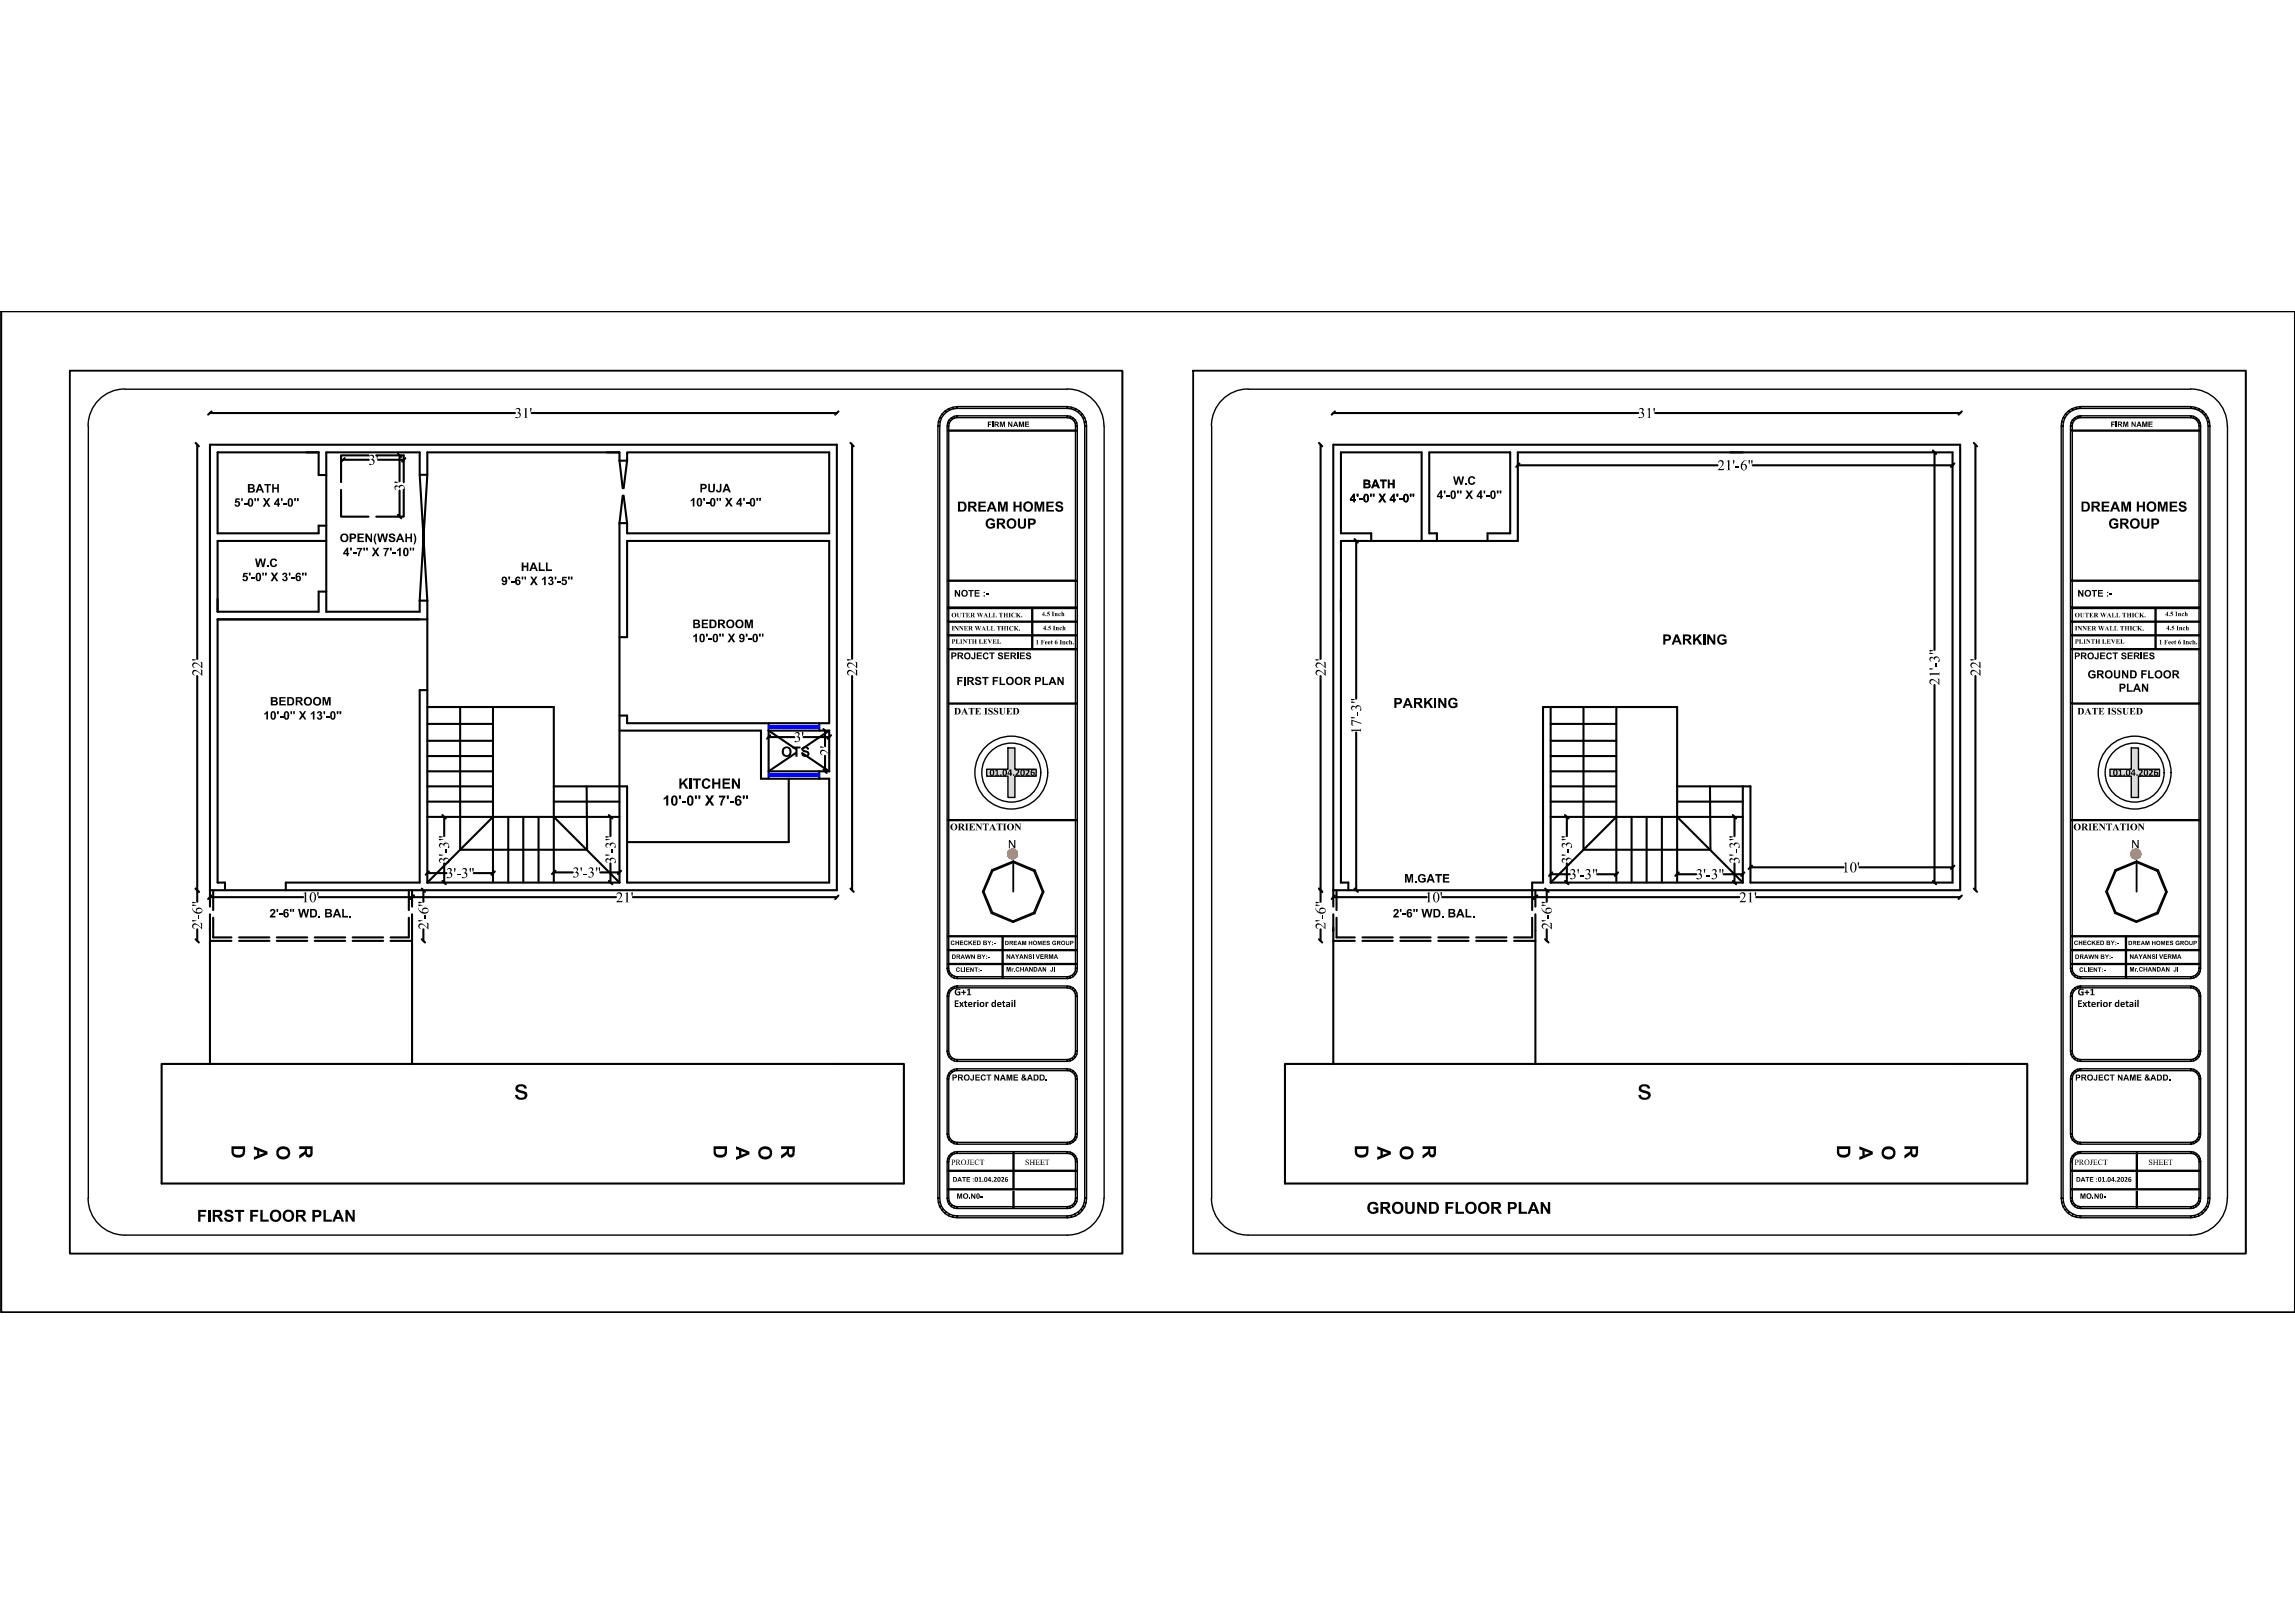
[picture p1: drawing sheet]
<svg xmlns="http://www.w3.org/2000/svg" width="420mm" height="297mm" viewBox="0 0 420 297" stroke-linecap="round" stroke-linejoin="round" font-family="sans-serif">
<defs><g id="words">
<g font-size="5.9">
<text x="94.1" y="201.2">s</text>
<text x="299.8" y="201.2">s</text>
</g>
<g font-size="3.9">
<text x="42.4" y="209.5" transform="rotate(90 42.4 209.5)">D</text>
<text x="46.5" y="209.8" transform="rotate(90 46.5 209.8)">A</text>
<text x="50.6" y="209.7" transform="rotate(90 50.6 209.7)">O</text>
<text x="54.8" y="209.5" transform="rotate(90 54.8 209.5)">R</text>
<text x="130.6" y="209.5" transform="rotate(90 130.6 209.5)">D</text>
<text x="134.7" y="209.8" transform="rotate(90 134.7 209.8)">A</text>
<text x="138.9" y="209.7" transform="rotate(90 138.9 209.7)">O</text>
<text x="143" y="209.5" transform="rotate(90 143 209.5)">R</text>
<text x="248" y="209.5" transform="rotate(90 248 209.5)">D</text>
<text x="252.1" y="209.8" transform="rotate(90 252.1 209.8)">A</text>
<text x="256.3" y="209.7" transform="rotate(90 256.3 209.7)">O</text>
<text x="260.4" y="209.5" transform="rotate(90 260.4 209.5)">R</text>
<text x="336.3" y="209.5" transform="rotate(90 336.3 209.5)">D</text>
<text x="340.4" y="209.8" transform="rotate(90 340.4 209.8)">A</text>
<text x="344.5" y="209.7" transform="rotate(90 344.5 209.7)">O</text>
<text x="348.7" y="209.5" transform="rotate(90 348.7 209.5)">R</text>
</g>
<g font-size="3.4">
<text x="36" y="223.6">FIRST FLOOR PLAN</text>
<text x="250.2" y="222.2">GROUND FLOOR PLAN</text>
</g>
<g font-size="3">
<text x="94.2" y="76.5">31'</text>
<text x="299.8" y="76.5">31'</text>
<text x="67.4" y="85.1">3'</text>
<text x="74" y="89.9" transform="rotate(-90 74 89.9)">3'</text>
<text x="314.4" y="86">21'-6&quot;</text>
<text x="37" y="123.7" transform="rotate(-90 37 123.7)">22'</text>
<text x="156.9" y="123.7" transform="rotate(-90 156.9 123.7)">22'</text>
<text x="242.7" y="123.7" transform="rotate(-90 242.7 123.7)">22'</text>
<text x="355" y="125.4" transform="rotate(-90 355 125.4)">21'-3&quot;</text>
<text x="362.6" y="123.7" transform="rotate(-90 362.6 123.7)">22'</text>
<text x="145.3" y="135.8">3'</text>
<text x="249.2" y="134.4" transform="rotate(-90 249.2 134.4)">17'-3&quot;</text>
<text x="152" y="138.3" transform="rotate(-90 152 138.3)">2'</text>
<text x="81.7" y="160.7">3'-3&quot;</text>
<text x="82.2" y="158.1" transform="rotate(-90 82.2 158.1)">3'-3&quot;</text>
<text x="104.8" y="160.6">3'-3&quot;</text>
<text x="112.7" y="158.1" transform="rotate(-90 112.7 158.1)">3'-3&quot;</text>
<text x="287.3" y="160.9">3'-3&quot;</text>
<text x="287.7" y="158.1" transform="rotate(-90 287.7 158.1)">3'-3&quot;</text>
<text x="310.5" y="160.9">3'-3&quot;</text>
<text x="318.5" y="158.1" transform="rotate(-90 318.5 158.1)">3'-3&quot;</text>
<text x="337.2" y="159.7">10'</text>
<text x="55.2" y="165.1">10'</text>
<text x="112.7" y="165.1">21'</text>
<text x="260.9" y="165.1">10'</text>
<text x="318.4" y="165.1">21'</text>
<text x="37" y="170.1" transform="rotate(-90 37 170.1)">2'-6&quot;</text>
<text x="78.4" y="170.1" transform="rotate(-90 78.4 170.1)">2'-6&quot;</text>
<text x="242.7" y="170.1" transform="rotate(-90 242.7 170.1)">2'-6&quot;</text>
<text x="284.1" y="170.1" transform="rotate(-90 284.1 170.1)">2'-6&quot;</text>
</g>
<g font-size="2.9">
<text x="175.2" y="93.6">DREAM HOMES</text>
<text x="380.9" y="93.6">DREAM HOMES</text>
<text x="180.3" y="96.8">GROUP</text>
<text x="386" y="96.8">GROUP</text>
<text x="305.3" y="118">PARKING</text>
<text x="256" y="129.6">PARKING</text>
<text x="143" y="138.5">OTS</text>
<text x="122.3" y="147.4">10'-0'' X 7'-6''</text>
<text x="125.5" y="144.3">KITCHEN</text>
</g>
<g font-size="2.4">
<text x="250.6" y="89.4">BATH</text>
<text x="267.2" y="88.7">W.C</text>
<text x="43.7" y="92.7">5'-0'' X 4'-0''</text>
<text x="46.4" y="90.2">BATH</text>
<text x="127.1" y="92.7">10'-0'' X 4'-0''</text>
<text x="129.1" y="90.1">PUJA</text>
<text x="247.9" y="91.9">4'-0'' X 4'-0''</text>
<text x="263.9" y="91.3">4'-0'' X 4'-0''</text>
<text x="63.1" y="99.2">OPEN(WSAH)</text>
<text x="63.8" y="101.8">4'-7'' X 7'-10''</text>
<text x="45.1" y="106.4">5'-0'' X 3'-6''</text>
<text x="47.8" y="103.8">W.C</text>
<text x="92.5" y="107.1">9'-6'' X 13'-5''</text>
<text x="96.6" y="104.5">HALL</text>
<text x="127.7" y="115">BEDROOM</text>
<text x="127.7" y="117.5">10'-0'' X 9'-0''</text>
<text x="49" y="131.7">10'-0'' X 13'-0''</text>
<text x="50.4" y="129.1">BEDROOM</text>
<text x="184.5" y="155.3">N</text>
<text x="390.2" y="155.3">N</text>
<text x="257.1" y="161.5">M.GATE</text>
<text x="49.3" y="167.9">2'-6&quot; WD. BAL.</text>
<text x="255" y="167.9">2'-6&quot; WD. BAL.</text>
<text x="174.6" y="184.3">Exterior detail</text>
<text x="174.7" y="182.1">G+1</text>
<text x="380.3" y="184.3">Exterior detail</text>
<text x="380.4" y="182.1">G+1</text>
</g>
<g font-size="2.3">
<text x="175.1" y="125.4">FIRST FLOOR PLAN</text>
<text x="382.2" y="124.1">GROUND FLOOR</text>
<text x="387.9" y="126.6">PLAN</text>
</g>
<g font-size="2.2">
<text x="181.1" y="142">01.04.2026</text>
<text x="386.8" y="142">01.04.2026</text>
</g>
<g font-size="2">
<text x="174.6" y="130.8">DATE ISSUED</text>
<text x="380.3" y="130.8">DATE ISSUED</text>
<text x="173.9" y="152">ORIENTATION</text>
<text x="379.6" y="152">ORIENTATION</text>
</g>
<g font-size="1.9">
<text x="174.7" y="109.2">NOTE :-</text>
<text x="380.3" y="109.2">NOTE :-</text>
<text x="174.1" y="120.6">PROJECT SERIES</text>
<text x="379.7" y="120.6">PROJECT SERIES</text>
</g>
<g font-size="1.7">
<text x="174.2" y="197.8">PROJECT NAME &amp;ADD.</text>
<text x="379.9" y="197.8">PROJECT NAME &amp;ADD.</text>
<text x="178.4" y="216.3">01.04.2026</text>
<text x="384" y="216.3">01.04.2026</text>
</g>
<g font-size="1.6">
<text x="174.1" y="213.2">PROJECT</text>
<text x="187.7" y="213.2">SHEET</text>
<text x="379.8" y="213.2">PROJECT</text>
<text x="393.3" y="213.2">SHEET</text>
</g>
<g font-size="1.5">
<text x="180.7" y="78.1">FIRM NAME</text>
<text x="386.4" y="78.1">FIRM NAME</text>
<text x="175.1" y="219.4">MO.N0-</text>
<text x="380.7" y="219.4">MO.N0-</text>
</g>
<g font-size="1.4">
<text x="174.2" y="113">OUTER WALL THICK.</text>
<text x="190.7" y="112.8">4.5 Inch</text>
<text x="379.8" y="113">OUTER WALL THICK.</text>
<text x="396.4" y="112.8">4.5 Inch</text>
<text x="174.2" y="115.4">INNER WALL THICK.</text>
<text x="174.2" y="117.8">PLINTH LEVEL</text>
<text x="189.6" y="117.9">1 Feet 6 Inch.</text>
<text x="190.9" y="115.3">4.5 Inch</text>
<text x="379.9" y="115.4">INNER WALL THICK.</text>
<text x="379.9" y="117.8">PLINTH LEVEL</text>
<text x="395.3" y="117.9">1 Feet 6 Inch.</text>
<text x="396.6" y="115.3">4.5 Inch</text>
</g>
<g font-size="1.3">
<text x="174" y="173">CHECKED BY:-</text>
<text x="379.7" y="173">CHECKED BY:-</text>
<text x="174.2" y="175.5">DRAWN BY:-</text>
<text x="175" y="177.9">CLIENT:-</text>
<text x="184.2" y="177.8">Mr.CHANDAN JI</text>
<text x="184.2" y="175.5">NAYANSI VERMA</text>
<text x="379.9" y="175.5">DRAWN BY:-</text>
<text x="380.6" y="177.9">CLIENT:-</text>
<text x="389.8" y="177.8">Mr.CHANDAN JI</text>
<text x="389.9" y="175.5">NAYANSI VERMA</text>
<text x="174.4" y="216.3">DATE :</text>
<text x="380.1" y="216.3">DATE :</text>
</g>
<g font-size="1.2">
<text x="183.9" y="173">DREAM HOMES GROUP</text>
<text x="389.6" y="173">DREAM HOMES GROUP</text>
</g>
</g></defs>
<!-- layer: 0 -->
<g fill="none" stroke="#000" stroke-width=".38">
<path d="M38.4 75.6h55.9M97.3 75.6h55.9M36.1 81.4v39.2M59.7 86.9h-1.4v-4.1h-18.5v14.8h18.5v-1.4h1.4M59.7 99h-19.9v13h18.5v-3.7h1.4M62.4 89.6v5h5.1M62.8 84.1h4.7M67.5 83.3h-5.1v5M68.9 83.3h5v5M69.2 84.1h4.7M73.2 83.3v4.8M73.2 89.8v4.8"/>
<path d="M73.9 89.6v5h-5M76.8 86.9v-4.1h-17.1v29.2h17.1v-2.1M113.4 82.8h-35.2v4.1M114.8 99h37v33.4h-37v-1.4h-1.4M151.8 82.8v14.8h-37M156 81.4v39.2M76.8 109.9l1.4-23h-1.4l1.4 23M76.8 109.9h1.4M78.2 113.4h-38.4v48.1h1.4v1.4M78.2 109.9v51.6M113.4 116.6h1.4M36.1 123.7v41.3"/>
<path d="M78.2 126.3h-1.4v35.2h-24.5v1.4M78.2 138.4h12.1M78.2 135.6h12.1M78.2 132.5h12.1M78.2 129.4h23.2v32.1M84.2 129.4v26.1h23.3l-.1-11.6M90.3 129.4v32.1M113.4 133.7h25.9v8.8h12.5v19h-37v-17.6h-13.4M140.7 132.4v8.8h11.1M140.7 134.9h4.7M145.7 137.8l-5 3.4v1.3M146.9 137.8l4.9 3.4"/>
<path d="M147.1 134.9h4.7M150 132.4v1.3M151 133.7v2.9M151 138.3v2.9M151.8 133.7h-11.1l5 3.4M151.8 133.7v7.5M151.8 133.7l-4.9 3.4M156 123.7v39.2M78.2 141.2h12.1M78.2 149.5h35.2M78.2 146.7h12.1M78.2 143.9h12.1"/>
<path d="M90.3 149.5l-12.1 12M93 149.5v12M95.8 149.5v12M98.6 149.5v12M101.4 149.5l12 12h-35.2M101.4 146.7h12M144.4 142.5v11.6h-29.6M150 141.2v1.3M36.1 170.1v2.1M38.4 162.9h114.8v-81.5h-114.8v84.5M38.4 172.2h4M38.4 167.3v27.4"/>
<path d="M38.4 164.2h17.1M39 168v3.6h3.4M39 162.9v3.7M43.8 172.2h5.5M43.8 171.6h5.5M50.7 172.2h5.6M50.7 171.6h5.6M57.6 172.2h5.6M57.6 171.6h5.6M58.4 164.2h54.4M64.6 172.2h5.5M64.6 171.6h5.5"/>
<path d="M71.5 172.2h3.9M74.8 168v3.6h-3.3M74.8 162.9v3.7M75.4 162.9v3M75.4 170.3v24.4M77.5 162.9v2.1M77.5 170.1v2.1M115.9 164.2h37.3M29.6 194.7h135.9v21.9h-135.9z"/>
</g>
<g fill="#000">
<path d="M43.1 91.2h.8v.3h-.6v.2l.5 .1 .2 .3-.1 .4-.3 .2h-.5l-.2-.4 .3 .1a.25 .25 0 0 0 .4 0 .25 .25 0 0 0 0-.3 .25 .25 0 0 0-.3-.1h-.3zM44.6 104.8h.7v.3h-.5l-.1 .3h.5l.2 .4-.1 .4-.2 .2h-.4l-.3-.2v-.3h.3a.26 .26 0 0 0 .4 .2 .26 .26 0 0 0-.1-.5h-.6zM46.7 102.2h.3l.2 1.1 .3-1.1h.4l.2 1.1 .3-1.1h.3l-.4 1.6h-.3l-.3-1.2-.3 1.2h-.4zM95.5 102.9h.3v.6h.6v-.6h.3v1.6h-.3v-.7h-.6v.7h-.3zM126.9 116.4l.4-.4h.3v1.5h-.3v-1.1l-.4 .3zM124.4 142.5h.4v.8l.7-.8h.5l-.7 .7 .7 1.1h-.4l-.5-.8-.3 .3v.5h-.4z"/>
<path d="M45.4 88.6h.8l.3 .2a.39 .39 0 0 1-.1 .6 .47 .47 0 0 1 .2 .6 .47 .47 0 0 1-.7 .2h-.5zM45.7 88.8v.4h.2a.25 .25 0 0 0 .3 0 .25 .25 0 0 0 0-.3 .25 .25 0 0 0-.3-.1zM45.7 89.5v.4h.3a.25 .25 0 0 0 .4-.2 .25 .25 0 0 0-.4-.2z"/>
<path d="M62.5 97.8l.3-.2h.5l.3 .3 .2 .7-.3 .5-.7 .1-.3-.2-.2-.5zM62.7 98v.6a.46 .46 0 0 0 .6 .3 .46 .46 0 0 0 .1-.7l-.2-.3z"/>
<path d="M63.5 100.2h.3v1h.1v.3h-.1v.3h-.3v-.3h-.7v-.3zM63.5 100.7l-.4 .5h.4z"/>
<path d="M126.9 113.4h.8l.4 .2v.3l-.2 .2 .3 .2v.4l-.2 .2-1.1 .1zM127.2 113.7v.3h.2a.25 .25 0 0 0 .4 0 .25 .25 0 0 0-.1-.4 .25 .25 0 0 0-.3 .1zM127.2 114.3v.4h.3a.26 .26 0 0 0 .4-.2 .26 .26 0 0 0-.4-.2z"/>
<path d="M49.6 127.6h.9a.36 .36 0 0 1 .3 .3 .36 .36 0 0 1-.2 .4l.3 .3-.1 .4-1.2 .1zM49.9 127.8v.4h.2a.26 .26 0 0 0 .3 0 .26 .26 0 0 0 .1-.3zM49.9 128.5v.3h.3a.24 .24 0 0 0 .3 0 .24 .24 0 0 0 0-.3 .24 .24 0 0 0-.3 0z"/>
</g>
<path d="M140.7 133.2h9.3M140.7 132.9h9.3M140.7 142h9.3M140.7 141.7h9.3" fill="none" stroke="#00f" stroke-width=".38"/>
<!-- layer: columns -->
<g fill="none" stroke="#000" stroke-width=".38">
<path d="M38.7 75.3l-.6 .6M153.5 75.3l-.6 .6M35.8 81.1l.6 .6M63.1 83.8l-.6 .7M72.9 83l.5 .6M72.9 94.2l.5 .7M74.2 83.8l-.6 .7M155.7 81.1l.6 .6M141 134.6l-.6 .6M150.7 133.4l.6 .7M152.1 134.6l-.6 .6M150.7 140.8l.6 .7"/>
<path d="M35.8 171.9l.6 .6M35.8 162.6l.6 .6M38.7 163.9l-.6 .6M75.8 163.9l-.7 .6M77.2 171.9l.6 .6M77.2 162.6l.6 .6M153.5 163.9l-.6 .6M155.7 162.6l.6 .6"/>
</g>
<!-- layer: WALL -->
<g fill="#fff">
<path d="M191.5 191.9l.4-.4h.2v1.6h-.2v-1.2l-.3 .2z"/>
<path d="M192.7 192.9h.3v.2h-.3z"/>
<path d="M193.4 191.9l.4-.4h.2v1.6h-.2v-1.2l-.3 .2z"/>
<path d="M190.3 191.5h.3l.7 1.6h-.3l-.2-.5h-.6l-.2 .5h-.3zM190.5 191.7l-.3 .7h.5z"/>
</g>
<!-- layer: 0 -->
<g fill="none" stroke="#000" stroke-width=".25">
<path d="M16.2 78v141.3M22.8 71.2a6.7 6.7 0 0 0-6.7 6.7M22.9 71.2h172.5M171.7 78h.3v141.3h-.3zM171.8 77.2l-.1 .8h.3l.1-.8M172 76.4l-.2 .8h.3l.2-.6M172.5 75.8l-.5 .6 .3 .2 .4-.6M173 75.2l-.5 .6 .2 .2 .5-.5M173.4 78h.3v99.2h-.3zM173.5 77.4l-.1 .6h.3l.1-.5M173.5 78.7h23.6v.2h-23.6zM173.7 74.8l-.7 .4 .2 .3 .6-.4"/>
<path d="M173.7 76.9l-.2 .5 .3 .1 .2-.4M174.2 76.5l-.5 .4 .3 .2 .3-.4M174.5 74.5l.7-.1v.3l-.7 .1zM174.5 74.5l-.8 .3 .1 .3 .7-.3M174.7 76.2l.5-.1v.3l-.4 .1zM174.7 76.2l-.5 .3 .1 .2 .5-.2M175.2 76.1h20.2v.3h-20.2zM175.2 74.4h20.2v.3h-20.2zM195.4 71.2a6.7 6.7 0 0 1 6.7 6.7M196 76.2l-.6-.1v.3l.5 .1M196.2 74.5l-.8-.1v.3l.7 .1M196.5 76.5l-.5-.3-.1 .3 .4 .2"/>
<path d="M196.9 77.5l.2-.1 .1 .6h-.3zM196.9 78h.3v99.2h-.3zM196.9 76.9l-.4-.4-.2 .2 .3 .4M196.9 74.8l-.7-.3-.1 .3 .7 .3M197.1 77.4l-.2-.5-.3 .2 .3 .4M197.6 75.2l-.7-.4-.1 .3 .6 .4M198.2 75.8l-.6-.6-.2 .3 .5 .5M198.5 77.2h.3l.1 .8h-.3zM198.6 78h.3v141.3h-.3zM198.6 76.4l-.4-.6-.3 .2 .4 .6M198.8 77.2l-.2-.8-.3 .2 .2 .6M202.1 78v141.3"/>
<path d="M205.5 67.8v161.6M173.5 106.2h23.6v.2h-23.6zM173.5 113.7h23.6v.2h-23.6zM173.5 116.2h23.6v.2h-23.6zM173.6 118.7h23.5v.2h-23.5zM188.9 111.2h.2v7.6h-.2zM173.6 128.7h23.5v.1h-23.5zM184.5 136.9h1.3v3.9h3.9v1.3h-3.9v3.9h-1.3v-3.9h-3.9v-1.3h3.9zM173.5 150h23.6v.2h-23.6zM181.6 159.2l3.9-1.6v.2l-3.8 1.6M185.5 157.6l4 1.6-.2 .3-3.8-1.7zM189.5 159.2l1.6 4h-.3l-1.5-3.7"/>
<path d="M173.4 177.2h.3l.1 .5-.3 .1zM173.5 173.8h23.6v.2h-23.6zM173.5 176.3h23.6v.2h-23.6zM173.5 171.3h23.6v.1h-23.6zM173.8 177.7l.2 .4-.3 .2-.2-.5M174 178.1l.3 .4-.1 .3-.5-.5M174.3 178.5l.5 .2-.1 .3-.5-.2M174.8 178.7l.4 .1v.3l-.5-.1M175.2 178.8h20.2v.3h-20.2zM179.9 163.2l1.7-4 .1 .2-1.6 3.8M181.7 166.9l-1.6-3.7h-.2l1.6 4M183.5 171.4h.1v7.5h-.1z"/>
<path d="M185.5 168.6l-3.8-1.7-.2 .3 4 1.6M189.2 167l-3.7 1.6v.2l3.9-1.6M190.8 163.2l-1.6 3.8 .2 .2 1.7-4M195.4 178.8l.5-.1 .1 .3-.6 .1zM195.9 178.7l.4-.2 .2 .3-.5 .2M196.3 178.5l.3-.4 .3 .2-.4 .5M196.6 178.1l.3-.4 .2 .1-.2 .5M196.9 177.7v-.5h.3l-.1 .6M173.4 197.4h.3v10.1h-.3zM173.4 182.3h.3v10.1h-.3zM173.4 192.4h.3l.1 .5-.3 .1zM173.5 196.9l-.1 .5h.3l.1-.4"/>
<path d="M173.5 181.7l-.1 .6h.3l.1-.5M173.7 196.4l-.2 .5 .3 .1 .2-.5M173.7 181.2l-.2 .5 .3 .1 .2-.4M173.8 192.9l.2 .4-.3 .2-.2-.5M174 193.3l.3 .3-.1 .3-.5-.4M174.2 195.9l-.5 .5 .3 .1 .3-.3M174.2 180.8l-.5 .4 .3 .2 .3-.3M174.3 193.6l.5 .2-.1 .4-.5-.3M174.7 195.7l.5-.1v.3l-.4 .1zM174.7 195.7l-.5 .2 .1 .3 .5-.2M174.8 193.8l.4 .1v.4l-.5-.1M175.2 195.6h20.2v.3h-20.2z"/>
<path d="M175.2 180.5h20.2v.3h-20.2zM175.2 193.9h20.2v.4h-20.2zM195.4 193.9l.5-.1 .1 .4-.6 .1zM195.9 193.8l.4-.2 .2 .3-.5 .3M196 195.7l-.6-.1v.3l.5 .1M196 180.5h-.6v.3l.5 .1M196.3 193.6l.3-.3 .3 .2-.4 .4M196.5 195.9l-.5-.2-.1 .3 .4 .2M196.5 180.8l-.5-.3-.1 .4 .4 .2M196.6 193.3l.3-.4 .2 .1-.2 .5M196.9 197l.2-.1 .1 .5h-.3zM196.9 192.9v-.5h.3l-.1 .6"/>
<path d="M196.9 181.8l.2-.1 .1 .6h-.3zM196.9 197.4h.3v10.1h-.3zM196.9 196.4l-.4-.5-.2 .3 .3 .3M196.9 182.3h.3v10.1h-.3zM196.9 181.2l-.4-.4-.2 .3 .3 .3M197.1 196.9l-.2-.5-.3 .1 .3 .5M197.1 181.7l-.2-.5-.3 .2 .3 .4M16.1 219.3a6.7 6.7 0 0 0 6.7 6.7h172.6M171.7 219.3h.3l.1 .7-.3 .1zM173.4 207.5h.3l.1 .5-.3 .1zM173.4 212.6h.3v6.7h-.3zM173.4 219.3h.3l.1 .5-.3 .1z"/>
<path d="M173.5 212l-.1 .6h.3l.1-.5M173.5 217.6h23.6v.1h-23.6zM173.5 214.2h23.6v.2h-23.6zM173.7 211.5l-.2 .5 .3 .1 .2-.4M173.8 208l.2 .4-.3 .2-.2-.5M173.8 219.8l.2 .4-.3 .2-.2-.5M174 208.4l.3 .4-.1 .2-.5-.4M174.2 211.1l-.5 .4 .3 .2 .3-.3M174.3 208.8l.5 .2-.1 .3-.5-.3M174.7 210.8h.5v.3h-.4zM174.7 210.8l-.5 .3 .1 .3 .5-.3M174.8 209l.4 .1v.3l-.5-.1"/>
<path d="M175.2 209.1h20.2v.3h-20.2zM175.2 210.8h20.2v.3h-20.2zM185.5 218h.1v3h-.1zM185.5 210.9h.1v6.8h-.1zM195.4 209.1l.5-.1 .1 .3-.6 .1zM195.9 209l.4-.2 .2 .2-.5 .3M196 210.8h-.6v.3h.5M196.3 208.8l.3-.4 .3 .2-.4 .4M196.5 211.1l-.5-.3-.1 .3 .4 .3M196.6 208.4l.3-.4 .2 .1-.2 .5M196.9 208v-.5h.3l-.1 .6M196.9 219.8v-.5h.3l-.1 .6"/>
<path d="M196.9 212.1l.2-.1 .1 .6h-.3zM196.9 212.6h.3v6.7h-.3zM196.9 211.5l-.4-.4-.2 .3 .3 .3M197.1 212l-.2-.5-.3 .2 .3 .4M202.1 219.3a6.7 6.7 0 0 1-6.7 6.7M172.1 220l.2 .7-.3 .2-.2-.8M172.3 220.7l.4 .6-.2 .2-.5-.6M172.7 221.3l.5 .5-.2 .3-.5-.6M173.2 221.8l.6 .4-.1 .3-.7-.4M173.8 222.2l.7 .2v.4l-.8-.3M174 220.2l.3 .3-.1 .3-.5-.4M174.3 220.5l.5 .3-.1 .3-.5-.3"/>
<path d="M174.5 222.4l.7 .1v.4l-.7-.1M174.8 220.8h.4v.4l-.5-.1M175.2 222.5h20.2v.4h-20.2zM175.2 220.8h20.2v.4h-20.2zM195.4 222.5l.7-.1 .1 .4-.8 .1zM195.4 220.8h.5l.1 .3-.6 .1zM195.9 220.8l.4-.3 .2 .3-.5 .3M196.1 222.4l.7-.2 .1 .3-.7 .3M196.3 220.5l.3-.3 .3 .2-.4 .4M196.6 220.2l.3-.4 .2 .1-.2 .5M196.8 222.2l.6-.4 .2 .3-.7 .4M197.4 221.8l.5-.5 .3 .2-.6 .6"/>
<path d="M197.9 221.3l.4-.6 .3 .2-.4 .6M198.3 220.7l.2-.7 .3 .1-.2 .8M198.5 220l.1-.7h.3l-.1 .8"/>
<circle cx="185.1" cy="141.4" r="6.7"/>
<circle cx="185.1" cy="141.4" r="5.4"/>
</g>
<path d="M12.8 67.8h192.7v161.6h-192.7zM173.5 111.2h23.6v.1h-23.6zM185.5 157.7v5.5" fill="none" stroke="#000" stroke-width=".34"/>
<!-- layer: furniture -->
<g fill="#dbdbdb" stroke="#dbdbdb" stroke-width=".18">
<path d="M184.5 136.9l1.3 3.9v-3.9zM184.5 136.9l1.3 3.9h-1.3z"/>
<path d="M180.6 140.8l9.1 1.3v-1.3zM180.6 140.8l9.1 1.3h-9.1z"/>
<path d="M184.5 142.1l1.3 3.9v-3.9zM184.5 142.1l1.3 3.9h-1.3z"/>
</g>
<g fill="#f26722" stroke="#f26722" stroke-width=".18">
<path d="M185.2 157.2h.4z"/>
<path d="M184.5 156.1l1.7 .1zM184.5 156.1l1.7 .1h-1.7z"/>
<path d="M184.5 156.2h1.8zM184.5 156.2h1.8z"/>
<path d="M184.5 156.2l1.8 .1zM184.5 156.2l1.8 .1z"/>
<path d="M184.5 156.3l1.8 .1zM184.5 156.3l1.8 .1z"/>
<path d="M184.5 156.4h1.8zM184.5 156.4l1.7 .1z"/>
<path d="M184.5 156.5l1.7 .1zM184.5 156.5l1.7 .1z"/>
<path d="M184.5 156.6h1.7zM184.5 156.6h1.7z"/>
<path d="M184.5 156.6h1.7zM184.5 156.6l1.6 .1z"/>
<path d="M184.6 156.7h1.5zM184.6 156.7l1.5 .1z"/>
<path d="M184.6 156.8h1.5zM184.6 156.8l1.5 .1z"/>
<path d="M184.7 156.9h1.4zM184.7 156.9h1.3z"/>
<path d="M184.7 156.9h1.3zM184.7 156.9l1.2 .1z"/>
<path d="M184.8 157h1.1zM184.8 157h1.1z"/>
<path d="M184.9 157h1zM184.9 157l.9 .1z"/>
<path d="M184.9 157.1h.9zM184.9 157.1h.8z"/>
<path d="M185 157.1h.7zM185 157.1h.6z"/>
<path d="M185.1 157.1h.5zM185.1 157.1l.5 .1z"/>
<path d="M185.2 157.2h.3zM185.3 157.2h.2z"/>
</g>
<!-- layer: WALL -->
<circle cx="185.4" cy="156.3" r=".91" fill="none" stroke="#f26722" stroke-width=".18"/>
<!-- layer: 0 -->
<g fill="none" stroke="#000" stroke-width=".38">
<path d="M244.1 75.6h55.8M303 75.6h55.9M241.8 81.4v39.2M251 99v-1.4h-5.5v-14.8h14.8v16.2M276.5 82.8h-14.8v14.8h1.4v1.4M276.5 97.6h-4.2v1.4M277.9 82.8h79.6v78.7h-37v-17.6h-13.5M277.9 99h-32.4v62.5h1.3v1.4M361.7 81.4v39.2M241.8 123.7v41.3M283.9 138.4h12M283.9 135.6h12"/>
<path d="M283.9 132.5h12M283.9 129.4v32.1M289.9 129.4v26.1h23.2v-11.6M295.9 129.4v32.1M361.7 123.7v39.2M283.9 149.5h35.2M283.9 146.7h12M283.9 143.9h12M283.9 141.2h12M295.9 149.5l-12 12M298.7 149.5v12M301.5 149.5v12"/>
<path d="M304.2 149.5v12M307 149.5l12.1 12h-35.2M307 146.7h12.1M241.8 170.1v2.1M244.1 162.9h114.8v-81.5h-114.8v84.5M244.1 172.2h3.9M244.1 167.3v27.4M244.1 164.2h17.1M244.7 168v3.6h3.3M244.7 162.9v3.7M249.4 172.2h5.6M249.4 171.6h5.6"/>
<path d="M256.4 172.2h5.5M256.4 171.6h5.5M263.3 172.2h5.6M263.3 171.6h5.6M264 164.2h54.4M270.3 172.2h5.5M270.3 171.6h5.5M277.2 172.2h3.9M280.5 168v3.6h-3.3M280.5 161.5h2v-32.1h24.5v32.1M280.5 162.9v3.7M281.1 162.9v3"/>
<path d="M281.1 170.3v24.4M283.2 162.9v2.1M283.2 170.1v2.1M321.5 164.2h37.4M235.2 194.7h135.9v21.9h-135.9z"/>
</g>
<!-- layer: columns -->
<path d="M244.4 75.3l-.6 .6M359.2 75.3l-.6 .6M241.5 81.1l.6 .6M361.4 81.1l.6 .6M241.5 171.9l.6 .6M241.5 162.6l.6 .6M244.4 163.9l-.6 .6M281.4 163.9l-.6 .6M282.9 171.9l.6 .6M282.9 162.6l.6 .6M359.2 163.9l-.6 .6M361.4 162.6l.6 .6" fill="none" stroke="#000" stroke-width=".38"/>
<!-- layer: WALL -->
<g fill="#fff">
<path d="M397.1 191.9l.7-.4v1.6h-.2v-1.2l-.4 .2z"/>
<path d="M398.4 192.9h.2v.2h-.2z"/>
<path d="M399 191.9l.5-.4h.2v1.6h-.3v-1.2l-.3 .2z"/>
<path d="M396 191.5h.3l.6 1.6h-.2l-.2-.5h-.7l-.2 .5h-.2zM396.1 191.7l-.2 .7h.5z"/>
</g>
<!-- layer: 0 -->
<g fill="none" stroke="#000" stroke-width=".25">
<path d="M221.8 78v141.3M228.5 71.2a6.7 6.7 0 0 0-6.7 6.7M228.5 71.2h172.6M377.4 78h.3v141.3h-.3zM377.4 77.2v.8h.3l.1-.8M377.7 76.4l-.3 .8h.4l.2-.6M378.1 75.8l-.4 .6 .3 .2 .4-.6M378.7 75.2l-.6 .6 .3 .2 .5-.5M379.1 78h.3v99.2h-.3zM379.1 77.4v.6h.3v-.5M379.2 78.7h23.6v.2h-23.6zM379.3 74.8l-.6 .4 .2 .3 .6-.4"/>
<path d="M379.4 76.9l-.3 .5 .3 .1 .2-.4M379.8 76.5l-.4 .4 .2 .2 .4-.4M380.1 74.5l.8-.1v.3l-.7 .1zM380.1 74.5l-.8 .3 .2 .3 .7-.3M380.3 76.2l.6-.1v.3l-.5 .1zM380.3 76.2l-.5 .3 .2 .2 .4-.2M380.9 76.1h20.2v.3h-20.2zM380.9 74.4h20.2v.3h-20.2zM401 71.2a6.7 6.7 0 0 1 6.8 6.7M401.6 76.2l-.5-.1v.3l.4 .1M401.8 74.5l-.7-.1v.3l.7 .1M402.1 76.5l-.5-.3-.1 .3 .5 .2"/>
<path d="M402.5 77.5l.3-.1 .1 .6h-.3zM402.5 76.9l-.4-.4-.1 .2 .3 .4M402.6 78h.3v99.2h-.3zM402.6 74.8l-.8-.3v.3l.7 .3M402.8 77.4l-.3-.5-.2 .2 .2 .4M403.3 75.2l-.7-.4-.1 .3 .6 .4M403.8 75.8l-.5-.6-.2 .3 .5 .5M404.2 77.2h.3l.1 .8h-.4zM404.2 78h.4v141.3h-.4zM404.2 76.4l-.4-.6-.2 .2 .3 .6M404.5 77.2l-.3-.8-.3 .2 .3 .6M407.8 78v141.3"/>
<path d="M411.1 67.8v161.6M379.2 116.2h23.5v.2h-23.5zM379.2 106.2h23.6v.2h-23.6zM379.2 113.7h23.6v.2h-23.6zM379.3 118.7h23.5v.2h-23.5zM394.5 111.2h.2v7.6h-.2zM379.3 128.7h23.5v.1h-23.5zM379.2 150h23.6v.2h-23.6zM386.3 140.8h3.9v-3.9h1.3v3.9h3.9v1.3h-3.9v3.9h-1.3v-3.9h-3.9zM387.2 159.2l4-1.6v.2l-3.8 1.6M391.2 157.6l3.9 1.6-.2 .3-3.7-1.7zM395.1 159.2l1.6 4h-.2l-1.6-3.7"/>
<path d="M379.1 177.2h.3v.5l-.3 .1zM379.2 173.8h23.6v.2h-23.6zM379.2 176.3h23.6v.2h-23.6zM379.2 171.3h23.6v.1h-23.6zM379.4 177.7l.2 .4-.2 .2-.3-.5M379.6 178.1l.4 .4-.2 .3-.4-.5M380 178.5l.4 .2-.1 .3-.5-.2M380.4 178.7l.5 .1v.3l-.6-.1M380.9 178.8h20.2v.3h-20.2zM385.5 163.2l1.7-4 .2 .2-1.6 3.8M387.4 166.9l-1.6-3.7h-.3l1.7 4M389.1 171.4h.2v7.5h-.2z"/>
<path d="M391.1 168.6l-3.7-1.7-.2 .3 3.9 1.6M394.9 167l-3.8 1.6v.2l4-1.6M396.5 163.2l-1.6 3.8 .2 .2 1.6-4M401.1 178.8l.4-.1 .1 .3-.5 .1zM401.5 178.7l.5-.2 .1 .3-.5 .2M402 178.5l.3-.4 .2 .2-.4 .5M402.3 178.1l.2-.4 .3 .1-.3 .5M402.5 177.7l.1-.5h.3l-.1 .6M379.1 197.4h.3v10.1h-.3zM379.1 182.3h.3v10.1h-.3zM379.1 192.4h.3v.5l-.3 .1zM379.1 196.9v.5h.3v-.4"/>
<path d="M379.1 181.7v.6h.3v-.5M379.4 196.4l-.3 .5 .3 .1 .2-.5M379.4 181.2l-.3 .5 .3 .1 .2-.4M379.4 192.9l.2 .4-.2 .2-.3-.5M379.6 193.3l.4 .3-.2 .3-.4-.4M379.8 195.9l-.4 .5 .2 .1 .4-.3M379.8 180.8l-.4 .4 .2 .2 .4-.3M380 193.6l.4 .2-.1 .4-.5-.3M380.3 195.7l.6-.1v.3l-.5 .1zM380.3 195.7l-.5 .2 .2 .3 .4-.2M380.4 193.8l.5 .1v.4l-.6-.1M380.9 195.6h20.2v.3h-20.2z"/>
<path d="M380.9 180.5h20.2v.3h-20.2zM380.9 193.9h20.2v.4h-20.2zM401.1 193.9l.4-.1 .1 .4-.5 .1zM401.5 193.8l.5-.2 .1 .3-.5 .3M401.6 195.7l-.5-.1v.3l.4 .1M401.6 180.5h-.5v.3l.4 .1M402 193.6l.3-.3 .2 .2-.4 .4M402.1 195.9l-.5-.2-.1 .3 .5 .2M402.1 180.8l-.5-.3-.1 .4 .5 .2M402.3 193.3l.2-.4 .3 .1-.3 .5M402.5 197l.3-.1 .1 .5h-.3zM402.5 192.9l.1-.5h.3l-.1 .6"/>
<path d="M402.5 181.8l.3-.1 .1 .6h-.3zM402.5 196.4l-.4-.5-.1 .3 .3 .3M402.5 181.2l-.4-.4-.1 .3 .3 .3M402.6 197.4h.3v10.1h-.3zM402.6 182.3h.3v10.1h-.3zM402.8 196.9l-.3-.5-.2 .1 .2 .5M402.8 181.7l-.3-.5-.2 .2 .2 .4M221.8 219.3a6.7 6.7 0 0 0 6.7 6.7M377.4 219.3h.3l.1 .7-.4 .1zM379.1 207.5h.3v.5l-.3 .1zM379.1 212.6h.3v6.7h-.3zM379.1 219.3h.3v.5l-.3 .1z"/>
<path d="M379.1 212v.6h.3v-.5M379.2 217.6h23.6v.1h-23.6zM379.2 214.2h23.6v.2h-23.6zM379.4 211.5l-.3 .5 .3 .1 .2-.4M379.4 208l.2 .4-.2 .2-.3-.5M379.4 219.8l.2 .4-.2 .2-.3-.5M379.6 208.4l.4 .4-.2 .2-.4-.4M379.8 211.1l-.4 .4 .2 .2 .4-.3M380 208.8l.4 .2-.1 .3-.5-.3M380.3 210.8h.6v.3h-.5zM380.3 210.8l-.5 .3 .2 .3 .4-.3M380.4 209l.5 .1v.3l-.6-.1"/>
<path d="M380.9 209.1h20.2v.3h-20.2zM380.9 210.8h20.2v.3h-20.2zM391.1 218h.2v3h-.2zM391.1 210.9h.2v6.8h-.2zM401.1 209.1l.4-.1 .1 .3-.5 .1zM401.5 209l.5-.2 .1 .2-.5 .3M401.6 210.8h-.5v.3h.4M402 208.8l.3-.4 .2 .2-.4 .4M402.1 211.1l-.5-.3-.1 .3 .5 .3M402.3 208.4l.2-.4 .3 .1-.3 .5M402.5 208l.1-.5h.3l-.1 .6M402.5 219.8l.1-.5h.3l-.1 .6"/>
<path d="M402.5 212.1l.3-.1 .1 .6h-.3zM402.5 211.5l-.4-.4-.1 .3 .3 .3M402.6 212.6h.3v6.7h-.3zM402.8 212l-.3-.5-.2 .2 .2 .4M407.8 219.3a6.7 6.7 0 0 1-6.8 6.7M228.5 226h172.6M377.8 220l.2 .7-.3 .2-.3-.8M378 220.7l.4 .6-.3 .2-.4-.6M378.4 221.3l.5 .5-.2 .3-.6-.6M378.9 221.8l.6 .4-.2 .3-.6-.4M379.5 222.2l.7 .2-.1 .4-.8-.3M379.6 220.2l.4 .3-.2 .3-.4-.4"/>
<path d="M380 220.5l.4 .3-.1 .3-.5-.3M380.2 222.4l.7 .1v.4l-.8-.1M380.4 220.8h.5v.4l-.6-.1M380.9 222.5h20.2v.4h-20.2zM380.9 220.8h20.2v.4h-20.2zM401.1 222.5l.7-.1v.4l-.7 .1zM401.1 220.8h.4l.1 .3-.5 .1zM401.5 220.8l.5-.3 .1 .3-.5 .3M401.8 222.4l.7-.2 .1 .3-.8 .3M402 220.5l.3-.3 .2 .2-.4 .4M402.3 220.2l.2-.4 .3 .1-.3 .5M402.5 222.2l.6-.4 .2 .3-.7 .4"/>
<path d="M403.1 221.8l.5-.5 .2 .2-.5 .6M403.6 221.3l.3-.6 .3 .2-.4 .6M403.9 220.7l.3-.7 .3 .1-.3 .8M404.2 220v-.7h.4l-.1 .8"/>
<circle cx="390.8" cy="141.4" r="6.7"/>
<circle cx="390.8" cy="141.4" r="5.4"/>
</g>
<path d="M218.4 67.8h192.7v161.6h-192.7zM379.2 111.2h23.6v.1h-23.6zM391.2 157.7v5.5" fill="none" stroke="#000" stroke-width=".34"/>
<!-- layer: furniture -->
<g fill="#dbdbdb" stroke="#dbdbdb" stroke-width=".18">
<path d="M390.2 136.9l1.3 3.9v-3.9zM390.2 136.9l1.3 3.9h-1.3z"/>
<path d="M386.3 140.8l9.1 1.3v-1.3zM386.3 140.8l9.1 1.3h-9.1z"/>
<path d="M390.2 142.1l1.3 3.9v-3.9zM390.2 142.1l1.3 3.9h-1.3z"/>
</g>
<g fill="#f26722" stroke="#f26722" stroke-width=".18">
<path d="M390.8 157.2h.4z"/>
<path d="M390.2 156.1l1.7 .1zM390.2 156.1l1.7 .1h-1.8z"/>
<path d="M390.1 156.2h1.8zM390.1 156.2h1.8z"/>
<path d="M390.1 156.2l1.8 .1zM390.1 156.2l1.8 .1z"/>
<path d="M390.1 156.3l1.8 .1zM390.1 156.3l1.8 .1z"/>
<path d="M390.1 156.4h1.8zM390.1 156.4l1.8 .1z"/>
<path d="M390.1 156.5l1.8 .1zM390.1 156.5l1.8 .1z"/>
<path d="M390.2 156.6h1.7zM390.2 156.6h1.6z"/>
<path d="M390.2 156.6h1.6zM390.2 156.6l1.6 .1z"/>
<path d="M390.2 156.7h1.6zM390.2 156.7l1.6 .1z"/>
<path d="M390.3 156.8h1.5zM390.3 156.8l1.4 .1z"/>
<path d="M390.3 156.9h1.4zM390.3 156.9h1.4z"/>
<path d="M390.4 156.9h1.3zM390.4 156.9l1.2 .1z"/>
<path d="M390.4 157h1.2zM390.4 157h1.1z"/>
<path d="M390.5 157h1zM390.5 157l1 .1z"/>
<path d="M390.6 157.1h.9zM390.6 157.1h.8z"/>
<path d="M390.7 157.1h.7zM390.7 157.1h.6z"/>
<path d="M390.7 157.1h.6zM390.7 157.1l.5 .1z"/>
<path d="M390.8 157.2h.3zM390.9 157.2h.2z"/>
</g>
<!-- layer: WALL -->
<circle cx="391" cy="156.3" r=".91" fill="none" stroke="#f26722" stroke-width=".18"/>
<!-- layer: 0 -->
<g fill="none" stroke="#000" stroke-width=".38">
<path d="M.2 57h420v183.2h-420zM111.1 82.8h2.3v1.5M113.4 95.7v65.8M113.4 84.3h1.4M113.4 84.3l.6 5.1M114 90.7l-.6 5M114.2 90.7l.6 5h-1.4M114.8 95.7v1.9M114.8 99v17.6M114.8 84.3l-.6 5.1M151.8 82.8h-37v1.5M248.3 99v28.9"/>
<path d="M276.5 82.8v14.8M277.9 82.8v16.2M277.9 85.2h36.6M320.9 85.2h36.6M354.2 82.8v36.1M248.3 134.1v28.8M354.2 125.4v36.1M78.2 159.8h3.5M81.3 149.5v3.5M86.7 159.8h3.6M101.4 159.7h3.5M109.9 159.7h3.5"/>
<path d="M111.8 149.5v3.5M111.8 158v3.5M286.9 149.5v3.5M317.5 149.5v3.5M317.5 158v3.5M319.1 143.9v17.6M320.5 158.7h17M340.4 158.7h17.1M280.5 161.5v1.4M283.9 160h3.5M292.4 160h3.5M307 160h3.6"/>
<path d="M315.6 160h3.5"/>
</g>
<!-- layer: columns -->
<g fill="none" stroke="#000" stroke-width=".38">
<path d="M248 98.7l.6 .6M278.2 84.8l-.6 .7M353.9 82.5l.6 .6M357.8 84.8l-.6 .7M78.5 159.5l-.6 .6M81 149.2l.6 .6M90.6 159.5l-.6 .6M101.7 159.4l-.7 .6M111.5 149.2l.6 .6M113.7 159.4l-.6 .6M284.2 159.7l-.6 .6M286.5 149.2l.6 .6"/>
<path d="M296.2 159.7l-.6 .6M307.3 159.7l-.6 .6M317.2 149.2l.6 .6M319.4 159.7l-.6 .6M320.8 158.4l-.7 .6M357.8 158.4l-.6 .6M81 161.2l.6 .6M111.5 161.2l.6 .6M248 162.6l.6 .6M317.2 161.2l.6 .6M353.9 161.2l.6 .6"/>
</g>
<!-- layer: 0 -->
<g fill="#000">
<path d="M126.4 91.5l.5-.4h.2v1.6h-.3v-1.1l-.4 .2zM266 87.2h.3l.3 1.1 .3-1.1h.3l.3 1.1 .2-1.1h.4l-.4 1.5h-.4l-.3-1.1-.3 1.1h-.3z"/>
<path d="M128.2 88.5l1 .1 .2 .4v.3l-.2 .2h-.7v.6h-.3zM128.5 88.8v.5h.2a.25 .25 0 0 0 .4-.2 .25 .25 0 0 0-.4-.3z"/>
<path d="M247.8 90.4h.2v.9h.2v.3h-.2v.3h-.2v-.3h-.7v-.3zM247.8 90.8l-.4 .5h.4z"/>
<path d="M247.8 90.4h.2v.9h.2v.3h-.2v.3h-.2v-.3h-.7v-.3zM247.8 90.8l-.4 .5h.4z"/>
<path d="M249.6 87.8h.8l.4 .2a.35 .35 0 0 1-.1 .5 .47 .47 0 0 1 .2 .7 .47 .47 0 0 1-.7 .2h-.6zM249.9 88.1v.3h.3a.22 .22 0 0 0 .2 0 .22 .22 0 0 0 .1-.3zM249.9 88.7v.4h.3a.26 .26 0 0 0 .4-.3 .26 .26 0 0 0-.4-.1z"/>
<path d="M249.6 87.8h.8l.4 .2a.35 .35 0 0 1-.1 .5 .47 .47 0 0 1 .2 .7 .47 .47 0 0 1-.7 .2h-.6zM249.9 88.1v.3h.3a.22 .22 0 0 0 .2 0 .22 .22 0 0 0 .1-.3zM249.9 88.7v.4h.3a.26 .26 0 0 0 .4-.3 .26 .26 0 0 0-.4-.1z"/>
<path d="M263.7 89.7h.3v1h.2l-.2 .6h-.3v-.3h-.6v-.3zM263.7 90.2l-.4 .5h.4z"/>
</g>
<use href="#words"/>
</svg>
